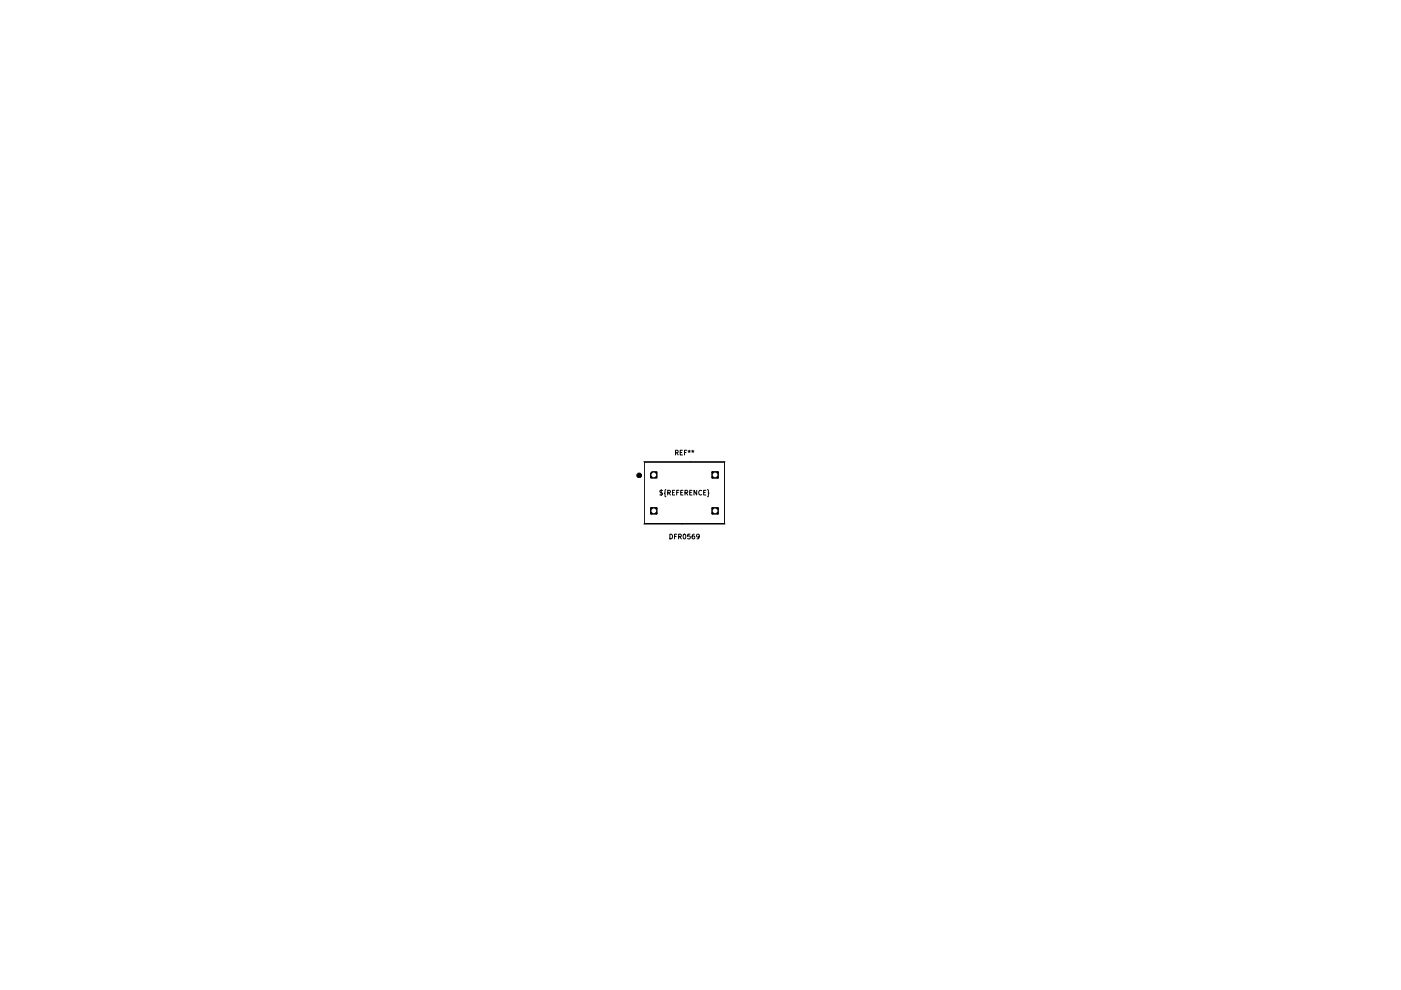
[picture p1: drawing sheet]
<svg xmlns="http://www.w3.org/2000/svg" width="297mm" height="210mm" viewBox="0 0 297 210" stroke-linecap="round" stroke-linejoin="round" font-family="sans-serif">
<g fill="none" stroke="#000" stroke-width=".21">
<path d="M136.6 98h17v13h-17zM140.2 103.8v1.3M140.5 104l-.6 .1a.42 .42 0 0 0 .5 .5v.3h-.5M141.2 103.8l-.2 .2v.4l-.1 .2 .1 .1v.5l.2 .1M141.6 104.5l.4-.1 .1-.3-.5-.1v1M141.8 104.5l.3 .5M142 113.3a.51 .51 0 0 1 .6 .5 .51 .51 0 0 1-.6 .5zM142.6 104.4h.3M143 113.7h.4M143 104h-.4v1h.4M143.5 104.4h.3M143.5 113.3h-.5v1"/>
<path d="M143.9 113.8l.5-.1v-.3l-.5-.1v1M143.9 104h-.4v1M144.1 113.8l.4 .5M144.3 104.4h.4M144.8 104h-.5v1h.5M144.9 113.4l.2-.1a.49 .49 0 0 1 .3 .5 .49 .49 0 0 1-.4 .4l-.2-.3zM145.2 104.5l.5-.1 .1-.3-.6-.1v1M145.5 104.5l.3 .5M146.2 104.4h.4M146.3 113.3h-.5v.4h.5v.5h-.5M146.7 104h-.5v1h.5M147.2 113.3l-.4 .2-.1 .6 .2 .2 .4-.1-.1-.5-.3-.1-.2 .2"/>
<path d="M147.7 104v1l-.6-1v1M148.3 113.7l-.2 .2-.3-.1-.1-.4 .4-.1 .2 .1-.1 .6-.4 .3M148.8 104.1a.44 .44 0 0 0-.7 .4 .44 .44 0 0 0 .7 .4M149.2 104.4h.3M149.7 104h-.5v1h.5M150 103.8l.2 .2v.4l.1 .2-.1 .1v.5l-.2 .1"/>
</g>
<path d="M138.2 99.9l1.1 .1v1.4h-1.4l-.1-1.1zM138.1 107.7h1.1v1.2h-1.1zM151.1 100.1h1.1v1.2h-1.1zM151.1 107.7h1.1v1.2h-1.1z" fill="#000"/>
<path d="M138.1 107.8h1.1v1.1h-1.1zM151.1 100.1h1.1v1.2h-1.1zM151.1 107.8h1.1v1.1h-1.1z" fill="none" stroke="#000" stroke-width=".48"/>
<g fill="#fff">
<circle cx="151.6" cy="100.7" r=".5"/>
<circle cx="151.6" cy="108.3" r=".5"/>
<circle cx="138.6" cy="108.3" r=".5"/>
<circle cx="138.6" cy="100.7" r=".5"/>
</g>
<g fill="none" stroke="#000" stroke-width=".21">
<path d="M136.5 97.9h17.2M143.2 96l.5-.1v-.3l-.5-.1v1M143.5 96l.3 .5M144.2 95.9h.3M144.7 95.5h-.5v1h.5M145.1 95.9h.4M145.6 95.5h-.5v1M145.9 95.6h.5M146 95.9l.1-.2 .2 .2M146.1 95.5v.2M146.6 95.6h.5M146.7 95.9l.2-.2 .1 .2"/>
<path d="M146.9 95.5v.2M136.5 111.1h17.2"/>
<circle cx="135.5" cy="100.8" r=".5"/>
</g>
<circle cx="135.5" cy="100.8" r=".5" fill="#000"/>
</svg>
